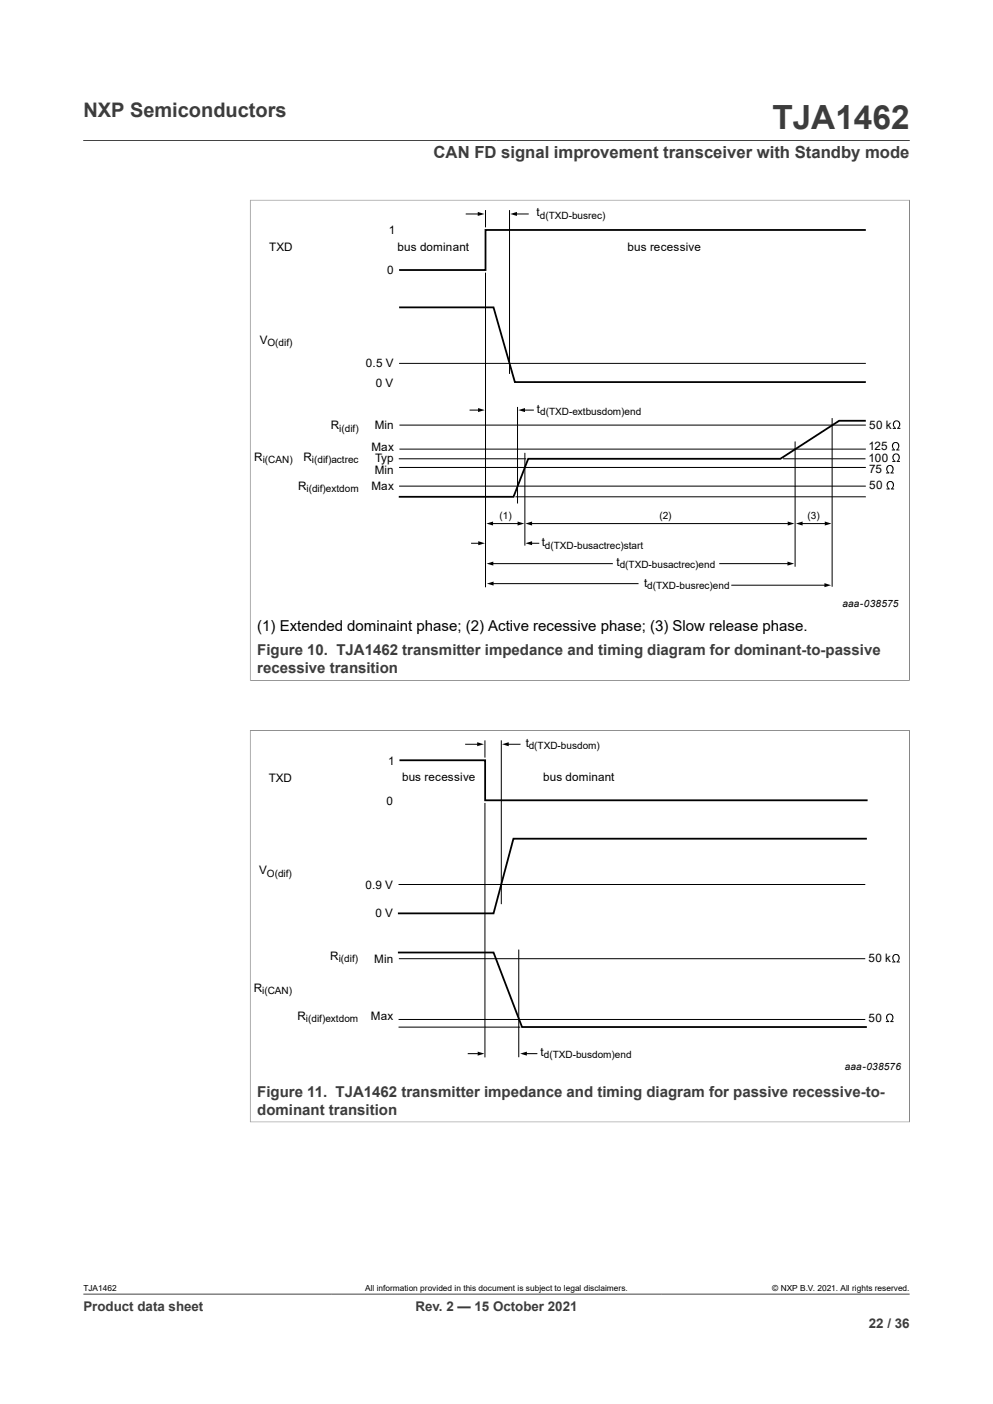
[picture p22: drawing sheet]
<svg xmlns="http://www.w3.org/2000/svg" width="210mm" height="297mm" viewBox="0 0 210 297" stroke-linecap="round" stroke-linejoin="round" font-family="sans-serif">
<defs><g id="words">
<text font-size="7.1" fill="#3c3c3c" x="163.3" y="27.2">TJA1462</text>
<text font-size="4.2" fill="#3c3c3c" x="17.6" y="24.8">NXP Semiconductors</text>
<text font-size="3.5" fill="#3c3c3c" x="91.7" y="33.5">CAN FD signal improvement transceiver with Standby mode</text>
<text font-size="3.2" x="54.4" y="133.4">(1) Extended dominaint phase; (2) Active recessive phase; (3) Slow release phase.</text>
<g font-size="3.2" fill="#3c3c3c">
<text x="54.4" y="138.6">Figure 10. TJA1462 transmitter impedance and timing diagram for dominant-to-passive</text>
<text x="54.4" y="142.4">recessive transition</text>
<text x="54.4" y="232">Figure 11. TJA1462 transmitter impedance and timing diagram for passive recessive-to-</text>
<text x="54.4" y="235.8">dominant transition</text>
</g>
<g font-size="2.8" fill="#3c3c3c">
<text x="17.6" y="277.3">Product data sheet</text>
<text x="87.9" y="277.3">Rev. 2 — 15 October 2021</text>
<text x="183.7" y="281">22 / 36</text>
</g>
<g font-size="2.5">
<text x="113.5" y="45.8">t</text>
<text x="57" y="53.2">TXD</text>
<text x="82.2" y="49.5">1</text>
<text x="84.1" y="53.1">bus dominant</text>
<text x="132.7" y="53.1">bus recessive</text>
<text x="81.8" y="58">0</text>
<text x="54.9" y="72.8">V</text>
<text x="77.4" y="77.7">0.5 V</text>
<text x="79.5" y="81.8">0 V</text>
<text x="113.5" y="87.3">t</text>
<text x="70" y="90.9">R</text>
<text x="78.5" y="95.3">Max</text>
<text x="79.2" y="90.9">Min</text>
<text x="183.7" y="95.2">125</text>
<text x="183.8" y="90.7">50 k</text>
<text x="53.8" y="97.5">R</text>
<text x="64.2" y="97.5">R</text>
<text x="79.2" y="100.3">Min</text>
<text x="79.3" y="97.8">Typ</text>
<text x="183.7" y="97.7">100</text>
<text x="183.8" y="100.1">75</text>
<text x="63.1" y="103.6">R</text>
<text x="78.5" y="103.7">Max</text>
<text x="183.8" y="103.5">50</text>
<text x="114.6" y="115.6">t</text>
<text x="130.4" y="119.7">t</text>
<text x="136.2" y="124.1">t</text>
<text x="82.1" y="161.7">1</text>
<text x="111.2" y="157.9">t</text>
<text x="56.8" y="165.4">TXD</text>
<text x="85" y="165.3">bus recessive</text>
<text x="114.9" y="165.3">bus dominant</text>
<text x="81.7" y="170.2">0</text>
<text x="54.8" y="185">V</text>
<text x="77.3" y="188.1">0.9 V</text>
<text x="79.4" y="194">0 V</text>
<text x="69.9" y="203.1">R</text>
<text x="79.1" y="203.7">Min</text>
<text x="183.7" y="203.6">50 k</text>
<text x="53.7" y="209.7">R</text>
<text x="62.9" y="215.8">R</text>
<text x="78.4" y="215.8">Max</text>
<text x="183.7" y="216.2">50</text>
<text x="114.3" y="223.3">t</text>
</g>
<g font-size="2.1">
<text x="114.2" y="46.3">d(TXD-busrec)</text>
<text x="56.6" y="73.3">O(dif)</text>
<text x="114.2" y="87.8">d(TXD-extbusdom)end</text>
<text x="71.7" y="91.4">i(dif)</text>
<text x="55.6" y="98">i(CAN)</text>
<text x="66" y="98">i(dif)actrec</text>
<text x="64.8" y="104.1">i(dif)extdom</text>
<text x="105.7" y="109.7">(1)</text>
<text x="139.4" y="109.7">(2)</text>
<text x="170.8" y="109.7">(3)</text>
<text x="115.2" y="116.1">d(TXD-busactrec)start</text>
<text x="131.1" y="120.3">d(TXD-busactrec)end</text>
<text x="136.9" y="124.6">d(TXD-busrec)end</text>
<text x="178.2" y="128.4">aaa-038575</text>
<text x="111.8" y="158.4">d(TXD-busdom)</text>
<text x="56.5" y="185.5">O(dif)</text>
<text x="71.6" y="203.5">i(dif)</text>
<text x="55.4" y="210.2">i(CAN)</text>
<text x="64.7" y="216.2">i(dif)extdom</text>
<text x="115" y="223.8">d(TXD-busdom)end</text>
<text x="178.7" y="226.3">aaa-038576</text>
</g>
<g font-size="1.8">
<text x="17.6" y="273.1">TJA1462</text>
<text x="77.2" y="273.1">All information provided in this document is subject to legal disclaimers.</text>
<text x="163.3" y="273.1">© NXP B.V. 2021. All rights reserved.</text>
</g>
</g></defs>
<path d="M17.6 29.7h174.8M52.8 42.3h139.6M52.9 42.3v101.7M192.4 42.3v101.7M52.8 154.5h139.6M52.8 143.9h139.6M52.9 154.4v83M192.4 154.4v83M52.8 237.3h139.6M17.6 273.8h174.8" fill="none" stroke="#3c3c3c" stroke-width=".21"/>
<g fill="#000">
<path d="M101 44.8l1.4 .5-1.4 .4zM107.9 45.3l1.4-.5v.9zM101.1 86.3l1.4 .5-1.4 .4zM109.6 86.8l1.4-.5v.9zM188.8 93.7a.84 .84 0 0 1 1.3 .1 .84 .84 0 0 1-.3 1.3h.4v.2h-.7v-.2a.69 .69 0 0 0 .5-.9 .69 .69 0 0 0-.9-.4l-.2 .4a.8 .8 0 0 0 .4 .9v.2h-.7v-.2h.4l-.4-.8zM188.9 96.2a.84 .84 0 0 1 1.3 .1 .84 .84 0 0 1-.3 1.2h.4v.2h-.7v-.2a.69 .69 0 0 0 .5-.8 .69 .69 0 0 0-.9-.5l-.2 .4a.81 .81 0 0 0 .4 .9v.2h-.7v-.2h.4l-.4-.7zM189 89.2a.85 .85 0 0 1 1.3 .1 .85 .85 0 0 1-.3 1.2h.4v.2h-.7v-.2a.69 .69 0 0 0 .5-.8 .69 .69 0 0 0-.9-.5l-.2 .4a.8 .8 0 0 0 .4 .9v.2h-.7v-.2h.4l-.4-.7zM101.1 114.5l1.5 .4-1.5 .4zM102.9 110.8l1.4-.5v.9zM102.9 119.2l1.4-.4v.8zM109.5 110.3l1.4 .5-1.4 .4zM111.1 114.9l1.4-.4v.8z"/>
<path d="M111.1 110.8l1.4-.5v.9zM166.5 118.8l1.4 .4-1.4 .4zM166.6 110.3l1.4 .5-1.4 .4zM168.3 110.8l1.4-.5v.9zM174.4 110.3l1.4 .5-1.4 .4zM187.6 98.6a.84 .84 0 0 1 1.3 .1 .84 .84 0 0 1-.3 1.2h.4v.3h-.7v-.2a.69 .69 0 0 0 .5-.9 .69 .69 0 0 0-.9-.5l-.2 .4a.8 .8 0 0 0 .4 1v.2h-.7v-.3h.4l-.4-.7zM187.7 102a.84 .84 0 0 1 1.3 .1 .84 .84 0 0 1-.3 1.2h.4v.2h-.7v-.2a.69 .69 0 0 0 .5-.8 .69 .69 0 0 0-.9-.5l-.2 .4a.8 .8 0 0 0 .4 .9v.2h-.7v-.2h.4l-.4-.7zM103 123.5l1.4-.5v.9zM174.4 123.4l1.4 .4-1.4 .4zM100.9 157l1.4 .4-1.4 .5zM106.2 157.4l1.4-.4v.9zM187.6 214.7a.84 .84 0 0 1 1.2 .1 .84 .84 0 0 1-.2 1.2h.4v.2h-.7v-.2a.69 .69 0 0 0 .4-.8 .69 .69 0 0 0-.8-.5l-.3 .4a.8 .8 0 0 0 .4 .9v.2h-.6v-.2h.3l-.3-.7z"/>
<path d="M188.9 202a.85 .85 0 0 1 1.3 .2 .85 .85 0 0 1-.3 1.2h.4v.2h-.7v-.2a.69 .69 0 0 0 .5-.9 .69 .69 0 0 0-.9-.4l-.2 .4a.8 .8 0 0 0 .4 .9v.2h-.7v-.2h.4l-.4-.8zM101 222.5l1.4 .4-1.4 .4zM110 222.9l1.4-.4v.8z"/>
</g>
<g fill="none" stroke="#000" stroke-width=".21">
<path d="M98.6 45.3h2.7M102.7 44.4v3.7M102.7 57.7v66.5M107.8 44.4v34.7M109 45.3h2.7M84.4 76.9h98.7M84.3 97.1h27M84.4 98.9h98.7M84.5 89.9h98.6M84.5 95h98.6M99.4 86.8h2M109.4 86.1v20.4"/>
<path d="M110.7 86.8h2.1M111 95.8v19.6M165.6 97.1h17.4M168.1 93.4v26.5M176 88.4v35.7M84.4 102.8h98.7M99.7 114.9h1.7M104 110.8h5.5M104 119.2h25.5M109 105.1h74.1M112.2 114.9h1.7M112.2 110.8h54.5"/>
<path d="M152.2 119.2h14.6M169.5 110.8h5.5M104.1 123.5h30.8M154.8 123.8h19.8M98.5 157.4h2.7M102.6 156.6v3.7M106 156.6v34.7M107.3 157.4h2.7M102.6 169.9v53.8M84.3 187.1h98.7M84.3 215.7h98.7M84.3 217.3h25.7"/>
<path d="M84.4 202.8h98.6M109.7 200.9v22.7M99 222.9h2.3M111.1 222.9h2.4"/>
</g>
<path d="M183.1 48.7h-80.4v8.4h-18.3M84.4 65h20l4.5 15.8h74.2M183.1 89h-5.6l-12.5 8.1h-53.3l-3.1 8h-24.3M84.5 160.8h18.1v8.5h80.9M183.3 177.4h-74.7l-4.2 15.8h-20.2M84.2 201.5h20.2l6 15.8h72.9" fill="none" stroke="#000" stroke-width=".38"/>
<use href="#words"/>
</svg>
